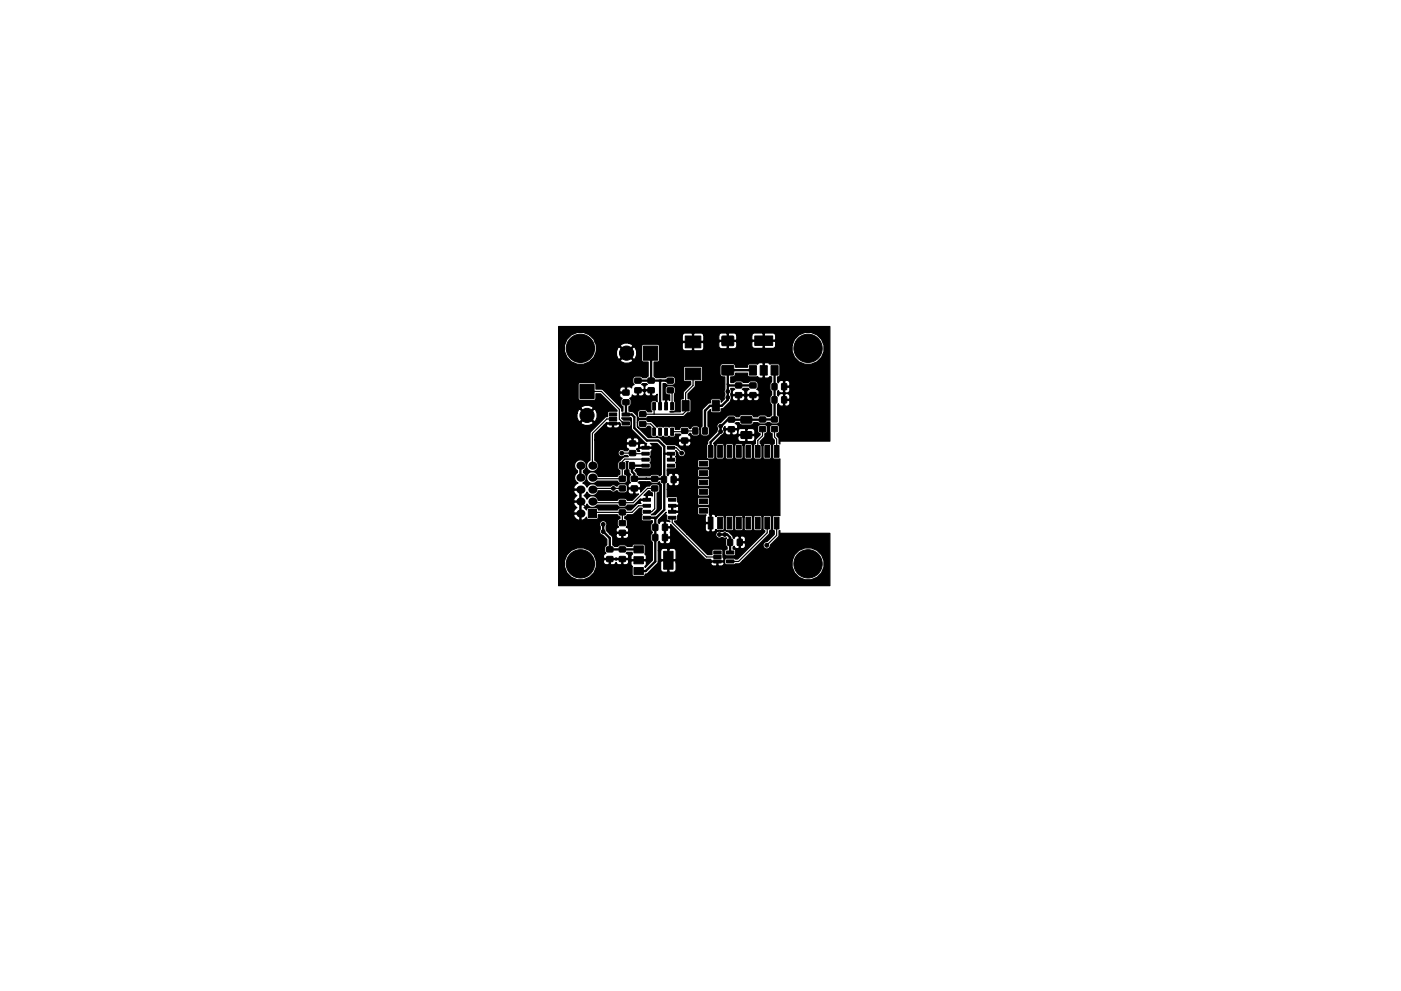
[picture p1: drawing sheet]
<svg xmlns="http://www.w3.org/2000/svg" width="297mm" height="210mm" viewBox="0 0 297 210" stroke-linecap="round" stroke-linejoin="round" font-family="sans-serif">
<g fill="#000">
<circle cx="123.1" cy="98.8" r=".86"/>
<circle cx="125.6" cy="98.8" r=".86"/>
<circle cx="123.1" cy="101.3" r=".86"/>
<circle cx="123.1" cy="103.9" r=".86"/>
<circle cx="123.1" cy="106.4" r=".86"/>
<circle cx="123.1" cy="109" r=".86"/>
<circle cx="125.6" cy="101.3" r=".86"/>
<circle cx="125.6" cy="103.9" r=".86"/>
<circle cx="125.6" cy="106.4" r=".86"/>
</g>
<g fill="#000" stroke="#000" stroke-width=".21">
<path d="M136.4 73.4h3v3h-3zM145.3 71.3h3.3v2.5h-3.3zM145.3 78.1h3.3v2.5h-3.3zM153.1 71.4l2.4-.1v2h-2.4zM153.1 77.6h2.4v1.9h-2.4zM158.9 77.6h1.5v2h-1.5zM161.2 77.6h1.5v2h-1.5zM160 71.3h3.8v2h-3.8zM163.5 77.6h1.5v2h-1.5zM123 81.6h3v3h-3zM129.2 89.5h1.5v.7h-1.5zM129.2 88.6h1.5v.6h-1.5z"/>
<path d="M129.2 87.6h1.5v.7h-1.5zM131.9 87.6h1.5v.7h-1.5zM131.9 89.5h1.5v.7h-1.5zM131.4 98.2h1.1l-.1 1.2h-1zM132.1 84.8h1.2l.1 1-1.3 .1zM132.1 82.8h1.2l.1 1h-1.3zM133.5 98.2h1v1.2h-1zM133.5 93.6h1.2l.1 1h-1.3zM133.5 95.6h1.2l.1 1-1.3 .1zM134.6 82.3h1.3v1h-1.3zM134.6 80.3l1.3-.1v1l-1.3 .1zM135.6 89.4h1.3v1h-1.2z"/>
<path d="M135.6 87.4h1.3v1h-1.2zM136.1 98.5h1.5v.6h-1.5zM136.1 97.2h1.5v.6h-1.5zM136.1 96h1.5v.6h-1.5zM136.1 94.7h1.5v.6h-1.5zM137.4 82.3h1.3v1h-1.3zM137.4 80.2h1.3v1l-1.3 .1zM138.4 85.4h.6v1.6h-.6zM138.4 90.8h.6v1.6h-.6zM139.7 85.4h.6v1.6h-.6zM139.7 90.8h.6v1.6h-.6zM140.9 85.4h.6v1.6h-.6z"/>
<path d="M140.9 90.8h.6v1.6h-.6zM141.5 80.3l1.2-.1 .1 1-1.3 .1zM141.5 82.3h1.2l.1 1h-1.3zM142.2 85.4h.6v1.6h-.6zM142.2 90.8h.6v1.6h-.6zM141.5 94.7h1.5v.6h-1.5zM141.5 96h1.5v.6h-1.5zM141.5 97.2h1.5v.6h-1.5zM141.5 98.5h1.5v.6h-1.5zM144.6 85h1.5v2.2h-1.5zM144.5 93l1.3-.1v1l-1.2 .1zM144.5 90.9h1.3v1h-1.2z"/>
<path d="M146.9 90.8h1v1.3l-1-.1zM148.3 99.9h1.8v1h-1.8zM148.3 97.9h1.8v1h-1.8zM149 90.8h1v1.3l-1-.1zM150.2 94.5h1v2.5h-1zM151 85h1.5v2.2h-1.5zM152.2 94.5h1v2.5h-1zM154.2 94.5h1v2.5h-1zM154.4 90.6h1.3v1h-1.2zM154.4 88.5h1.3v1h-1.2zM156.2 94.5h1v2.5h-1zM156 83.3h1.2v1l-1.2 .1z"/>
<path d="M156 81.3h1.2v1h-1.2zM158.2 94.5h1v2.5h-1zM157.1 91.6h2.2l.1 .2v1.1l-.2 .1h-2l-.1-.2zM157.1 88.4l2.2-.1 .1 .2v1.2l-.2 .1h-2l-.1-.3zM159 83.3h1.2l.1 1h-1.3zM159 81.3h1.2l.1 1h-1.3zM160.2 94.5h1v2.5h-1zM161 90.6l1.3-.1v1l-1.2 .1zM161 88.5h1.3v1h-1.2zM162.2 94.5h1v2.5h-1zM164.2 94.5h1v2.5h-1zM163.7 84.2h1v1.3l-1-.1z"/>
<path d="M163.7 81.4h1v1.3l-1-.1zM163.6 90.6l1.2-.1 .1 1-1.3 .1zM163.6 88.5h1.2l.1 1h-1.3zM165.8 84.2h1l-.1 1.3-1-.1zM165.8 81.4h1l-.1 1.3-1-.1zM124.7 108.1h1.8v1.7h-1.8zM128.7 118.1h1.2v1h-1.2zM128.7 116.1l1.2-.1v1l-1.2 .1zM131.3 118.1h1.3v1h-1.3zM131.3 116.1l1.3-.1v1l-1.3 .1zM131.3 103.1h1.3v1h-1.3zM131.3 101.1h1.3v1h-1.3z"/>
<path d="M131.3 108.2h1.3v1h-1.3zM131.3 106.2l1.3-.1v1l-1.3 .1zM131.3 112.5h1.3v1l-1.3 .1zM131.3 110.5h1.3v1h-1.3zM134.4 115.8h2v1.5h-2zM134.4 118.1h2v1.5h-2zM133.9 101.1h1.2v1h-1.2zM133.9 103.1h1.2v1h-1.2zM136.4 109.5h1.5v.6h-1.5zM136.4 108.3h1.5v.6h-1.5zM136.4 107h1.5v.6h-1.5zM136.4 105.7h1.5v.6h-1.5z"/>
<path d="M138.2 103.1h1.2l.1 1h-1.3zM138.2 101.1h1.2l.1 1h-1.3zM138.4 113.4h1.1l-.1 1.3-1-.1zM138.4 111.3h1.1l-.1 1.2h-1zM140.3 101.1h1v1.3h-1zM140.5 113.4h1v1.3l-1-.1zM140.5 111.3h1v1.2h-1zM142.3 101.1h1v1.3h-1zM141.8 105.7h1.5v.6h-1.5zM141.8 107h1.5v.6h-1.5zM141.8 108.3h1.5v.6h-1.5zM141.8 109.5h1.5v.6h-1.5z"/>
<path d="M148.3 107.9h1.8v1h-1.8zM148.3 105.9h1.8v1h-1.8zM148.3 103.9h1.8v1h-1.8zM148.3 101.9h1.8v1h-1.8zM150.2 109.7h1v2.5h-1zM151.3 118.8h1.6v.6h-1.6zM151.3 117.8h1.6v.7h-1.6zM151.3 116.9h1.6v.6h-1.6zM152.2 109.7h1v2.5h-1zM154 116.9h1.6v.6h-1.6zM154 118.8h1.6v.6h-1.6zM154.2 109.7h1v2.5h-1z"/>
<path d="M154.3 114.4h1v1.3h-1zM156.2 109.7h1v2.5h-1zM156.3 114.4h1.1l-.1 1.3h-1zM158.2 109.7h1v2.5h-1zM160.2 109.7h1v2.5h-1zM162.2 109.7h1v2.5h-1zM164.2 109.7h1v2.5h-1zM134.4 120.4h2v1.5h-2zM140.7 117h2v3.8h-2z"/>
<circle cx="123.1" cy="73.9" r="3"/>
<circle cx="132.8" cy="74.9" r="1.5"/>
<circle cx="171.3" cy="73.9" r="3"/>
<circle cx="124.5" cy="88.1" r="1.5"/>
<circle cx="130" cy="91.9" r=".4"/>
<circle cx="131.8" cy="96.1" r=".4"/>
<circle cx="136" cy="85.3" r=".4"/>
<circle cx="144.5" cy="96.1" r=".4"/>
<circle cx="152.8" cy="90.4" r=".4"/>
<circle cx="152.8" cy="91.6" r=".4"/>
<circle cx="154.3" cy="83.1" r=".4"/>
<circle cx="154.3" cy="84.3" r=".4"/>
<circle cx="156.6" cy="86.4" r=".4"/>
<circle cx="159.6" cy="86.4" r=".4"/>
<circle cx="123.1" cy="119.6" r="3"/>
<circle cx="127.9" cy="112.8" r=".4"/>
<circle cx="127.9" cy="111.2" r=".4"/>
<circle cx="130" cy="105.3" r=".4"/>
<circle cx="130" cy="103.6" r=".4"/>
<circle cx="135.5" cy="112.3" r=".4"/>
<circle cx="152.5" cy="113.4" r=".4"/>
<circle cx="153.7" cy="113.4" r=".4"/>
<circle cx="154.8" cy="100.6" r=".4"/>
<circle cx="154.8" cy="105.7" r=".4"/>
<circle cx="161.2" cy="105.7" r=".4"/>
<circle cx="161.2" cy="100.6" r=".4"/>
<circle cx="162.6" cy="115.7" r=".4"/>
<circle cx="171.3" cy="119.6" r="3"/>
</g>
<g fill="none" stroke="#000" stroke-width=".5">
<path d="M137.9 74.9l.1 .2v5.6M159.6 78.6l-5.3-.1v6.3l-1.3 1.3h-2.5l-1 1v4.3M164.2 78.6v10.4M123.1 98.8v2.5M132.7 85.3v2.6h1.2l.6 .6v2.3l2.7 2.7h2.2M136.9 98.8h-2.9v1.3l.5 .5v1h6.3M138 80.7l-2.7 .1M138 80.7l4.1 .1h-1M139.6 93.5l1.2 1.2v13.5l-1.9 1.9v9l-2 2.1h-1.5M140.1 80.7l-.1 .2v5.3M140.8 96.3h1.5v1.2M154.3 81.5l.3 .3h5"/>
<path d="M156.6 81.8h.1M164.2 89h-9.9l-1.5 1.4v1.3l-2.1 2.1v2M164.2 82.3h.1M164.2 89h.1M127.9 111.2v1.6l1.4 1.4v2.4h6.1M135.4 116.6h.1M137 101.6h.1M137.1 109.8h2.1M152.5 113.4h1.7l.6 .6v3.2"/>
</g>
<g fill="none" stroke="#000" stroke-width=".25">
<path d="M146.9 79.3v2.5l-1.5 1.6v3.9l-.6 .6h-8.5M124.5 83.1h3l3.8 3.8v2l.9 .9h.5M130 88.9h-1.3l-3.1 3v6.9M131.8 96.1l5.1 .2M136.3 89.9h1.6l.8 .8v.9M136.9 97.5l-.2-.1h-4.2l-.6 .5v3.7M138.7 86.2v1.7M139.4 93.5h.2M142.1 82.8l.4 .4v3M142.3 95h1.1l1.1 1.1M142.5 91.6h2.3M145.2 91.4h.1"/>
<path d="M145.2 91.4h2.2M161.7 91.1v1.4l-1 1v2.3M164.2 91.1v1.6l.5 .5v2.6M125.6 106.4l.2 .3h8.5l3-3.1h1.5v4.3l-.6 .7h-1.1M125.6 101.3l.2 .3h6.2M131.9 101.6h.1M132 103.6h-6.1l-.3 .3M132 108.7v2.3M137.1 106h-1.4l-1.6 1.7h-9.8l-1.2-1.3M137.1 107.3h-1.7l-1.4 1.4h-8.1l-.3 .3M142.5 109.8v1.1l7.3 7.3h2.3M162.7 111v2l-6.1 6.1h-1.8"/>
<path d="M164.7 111v2.6l-2.1 2.1"/>
</g>
<path d="M118.4 69.3h57.6v24.3h-10.5l-.1 .6-.2-.1-.1-1.1-.4-.5v-.5l.5-.4 .1-.9a.63 .63 0 0 0-.6-.6h-.9l-.5 .2-.2 .4v.7a.62 .62 0 0 0 .6 .6v.9l.5 .5v.7l-.3 .2-.1 .2v2.7l.4 .2 1.2-.1v12.1l-1.2-.1-.4 .3v2.6l.1 .3 .3 .1v.8l-1.6 1.5a.79 .79 0 0 0-.8 .8 .79 .79 0 0 0 .8 .8 .79 .79 0 0 0 .7-.9l1.8-1.8 .1-1.2 .2-.1 .1 .7h10.5v11.1h-57.6v-5.3h1.3v1.3a3.4 3.4 0 0 0 4.1 2.7 3.4 3.4 0 0 0 2.6-4.1h1.6v.6l.5 .3h.5l.2-.1v-1h.2v1l.2 .1 .7-.1 .3-.4 .3 .4 .8 .1 .1-.1v-1h.3v1l.1 .1 .8-.1 .3-.4v-.4l-.2-.2h-2.3l-.2 .2-.1-.2h-2.4l-.1 .2h-1.6a3.4 3.4 0 0 0-3.4-2.7 3.4 3.4 0 0 0-3.3 2.8h-1.3v-7.9h8.7l.1 1.2a.78 .78 0 0 0 .6 1.2l.9 .9v1.2l-.3 .2-.2 .4v.9l.3 .3-.3 .1-.2 .4v.4l.1 .2h2.4l.1-.2 .2 .2h2.3l.2-.2v-.4l-.3-.4-.2-.1 .1-.2h1.1l.1 .4-.3 .4v.6l.1 .1h3l.1-.1v-.6l-.3-.4 .1-1.8-.2-.3-2.2-.1-.3 .1-.1 .4h-1.1v-.1a1.78 1.78 0 0 0-1.8 0l-.1 .1h-.7l-.4-.3v-1.7l-.6-.6h1.3v.4l.3 .4 .8 .1 .1-.1v-.9h.3v.9l.1 .1h.6a.71 .71 0 0 0 .5-.9l-.2-.1-3.8 .1-.6-.6-.2-1a.79 .79 0 0 0-.3-1.2 .79 .79 0 0 0-1.1 .6h-8.7v-1.8h3.2l.6 .9 .5 .2 .2-.1v-1.2h-1.2l-.1 .2h-3.2v-2.5h3.2l.2 .4 .5 .5-.5 .5-.2 .4 .1 .2h1.2v-2.3h-1.2l-.1 .3h-3.2v-2.6h3.2l.2 .5 .5 .5-.5 .4-.2 .5 .1 .2h1.2v-2.3h-1.2l-.1 .2h-3.2v-.7h3.2l.1 .3h1.5v6.5a1.04 1.04 0 0 0 1.2-.6l.2 .5h1.9l.3-.2 .1-.8h4l.2 .3 .4 .2v.3l-.4 .2-.2 .5v.9l.2 .2a.71 .71 0 0 0-.5 .9l.2 .2h2.3l.2-.2v-.4l-.3-.4-.2-.1 .2-.2v-.9a.62 .62 0 0 0-.5-.7v-.3l.4-.2 .1-.3h1.2l1.4-1.4h.4l.2 .1-.2 .4v.7l.2 .2-.2 .3 .1 .9 2.2 .1v.4l-.1 .1a1.78 1.78 0 0 0 0 1.8l.1 .2-.3 .3a1.9 1.9 0 0 0 .2 1.6l.1 .1v3.9l-1.5 1.5-.1-.2 .3-.5v-.5l-.1-.2h-3l-.1 .2v.5l.3 .5-.1 1.7 .3 .4h2.3l.2-.5 .6-.2 2-2 .2-.4h.5v1.7l.5 .5h.8l.2-.2v-2.2h.2v2.2l.2 .2h.8l.4-.3 .1-1.7h7.4l.3 .6 .8 .1 .2-.2v-.7h.2v.7l.2 .2h.6a.51 .51 0 0 0 .4-.9h-2.5l-.2 .2h-7.4l-.1-.4h-3l-.1 .2h-.5v-2.4h.5v1.8l.1 .1h1.4v-2.2h.2v2.2h1.4l.1-.1-.1-2-.4-.3h-.8l-.2 .2a1.69 1.69 0 0 0-1.5-.1l-.2 .4h-.5v-1.8l.2-.2 .3 .5 .6 .1 .2-.2v-1h.2v1l.2 .2a.71 .71 0 0 0 .9-.5v-.6l-.2-.1h-1.2l.1-2.2h.2v1.9h.9l.2-.1-.1-.8 .1-.8-.2-.2h-1.2l.1-1.3-.2-.2a.71 .71 0 0 0-.9 .6l-.2-.2v-.6l1.7-1.6-.2 .3 .3 .4v.9l.2 .2h.4v.2l-.3-.2h-.4l-.2 .2v1.1h.9l.2-.5 7.4 7.3 1.1 .1 .2 .3h2.5l.2-.2 .1 .8 .3 .2h1.6l.3-.2h.9l.7-.6h10.4v1.3a3.4 3.4 0 0 0 5.3 2.2 3.4 3.4 0 0 0 0-5.7 3.4 3.4 0 0 0-5.3 2.2h-10.4l5.6-5.8 .1-.6 .2-.1 .1-.3v-2.5l-.2-.3-1.1-.1-.4 .3v2.6l.1 .3 .3 .1v.2l-5.8 5.8h-.5l-.3-.2h-1.6l-.5 .4-.2-.5-.1-1.6-.3-.2h-1.7l-.3 .4 .1 .8h-1l-4.4-4.4h6.2a.79 .79 0 0 0 .3 .8 .79 .79 0 0 0 .9-.1l.5 .2 .5-.1-.1 .3a1.89 1.89 0 0 0 .1 1.6l.2 .1v.4l-.5 .2-.1 .8 .2 .3 .2 .1 1.9-.1v-1.1l-.5-.2v-.4l.2-.2 .3 .4 .7 .1 .1-.2v-1h.3v1l.1 .2a.71 .71 0 0 0 1-.5v-.6l-.2-.1h-1.2v-1.3h.3v1h.9l.2-.1-.1-.8-.5-.3h-.4l-.1 .2-.4-.2a.71 .71 0 0 0-1 .5l-.4-.6-1-.8a1.24 1.24 0 0 0-1.2 0l-.3-.2a.79 .79 0 0 0-.9 .7h-6.2l-2-2h5.9v1a.61 .61 0 0 0 1 .4v-1.6h-.8l-.2 .2h-5.9l-.6-.8h.4l.3-.2v-.9l.2-.5-.1-.2h-1.4v-1.3h.3v1.1h1.1l.1-.2v-.4h4l.1 1.2 1.7 .2-.2 .3v1.1l.2 .1h.8v-1.6h.3v3.5a.61 .61 0 0 0 1-.4l.4 .3 1.2-.1 .1-2.8h.3v2.5l.2 .4h1.2l.3-.2v-2.7h.3v2.5l.2 .4h1.2l.3-.2v-2.7h.3v2.5l.2 .4h1.2l.3-.2v-2.7h.3l.1 2.8 1.3 .1 .2-.1 .1-.3v-2.5l-.2-.3h-1.3l-.2 .3h-.3l-.1-.2-.2-.2-1.2 .1-.2 .3h-.3l-.1-.2-.2-.2-1.2 .1-.2 .3h-.3l-.1-.2-.2-.2-1.2 .1-.2 .3h-.3l-.1-.2-.2-.2h-1l-.4 .3a.61 .61 0 0 0-1-.4l-.4-.1v-1.2l-.2-.4h-1.9l-.3 .1-.1 .3h-4v-.3l-.1-.2h-1.4v-.2h1.4l.1-.2-.2-.5v-.6h4.2v1l.2 .3h2.1l.2-.3v-1l-.2-.4h-1.9l-.3 .1-.1 .3h-4.2l-.1-.4-.3-.1h-1.5l-.3 .1v-1.6h6.4v1l.2 .3 2 .1 .2-.2 .1-.2-.1-1.3-2-.1-.3 .1-.1 .3h-6.4v-1.2l.1-.2 .3 .5 .6 .1 .2-.2v-1h.3v1l.1 .2a.71 .71 0 0 0 .9-.5v-.6l-.1-.1h-1.2h5.2v1l.2 .3 2 .1 .2-.2 .1-.2v-1.2l-.3-.2h-1.8l-.3 .1-.1 .3h-5.2v-1.3h.3v1h.9l.1-.1v-.6a.71 .71 0 0 0-.9-.5l-.1 .2-.9-.2-.4 .3-.1 .2-.1-.1v-.9h6.4v1l.2 .3 2 .1 .2-.2 .1-.2v-1.2l-.3-.2h-1.8l-.3 .1-.1 .3h-6.4v-.4l1.8-.1 .1-.9-.2-.3 .2-.3h4.5v1l.2 .3 2 .1 .3-.3v-1.3l-.3-.2h-1.8l-.3 .1-.1 .3h-4.5v-.8l-.2-.2 .2-.2v-.7l-.2-.4 .5 .5v.2a.79 .79 0 0 0 .9 .6 .79 .79 0 0 0 .7-.8 .79 .79 0 0 0-.8-.7l-.8-.8-.5-.3h-1.9l-.6-.5h3.1a.71 .71 0 0 0 .5 .9h.6l.1-.2v-.9h.3v.9l.1 .2 .9-.2h3.5v2.7l.4 .2h1l.3-.2v-2.7h.3v2.7l.4 .2h1l.3-.2v-2.7h.3v2.7l.4 .2h1l.3-.2v-2.7h.3v2.7l.4 .2h1l.3-.2v-2.7h.3v2.7l.4 .2h1l.3-.2v-2.7h.3v2.7l.4 .2h1l.3-.2v-2.7h.3v2.7l.4 .2h1l.2-.1 .1-.3v-2.6l-.3-.3h-1l-.3 .2-.1 .2h-.3l-.1-.2-.2-.2v-.4l.9-1.1 .1-.6a.62 .62 0 0 0 .6-.6l-.1-.9-.3-.4a1.9 1.9 0 0 0-1.6 .2l-.2 .4v.9l.6 .4v.2l-1 1.1v.8l-.3 .2-.1 .2h-.3l-.1-.2-.2-.2-1.2 .1-.2 .3h-.3l-.1-.2-.2-.2-1.2 .1-.2 .3h-.3l-.1-.2-.2-.2-1.2 .1-.2 .3h-.3l-.2-.3-1.1-.1-.3 .2-.1 .2h-.3l-.2-.3 1.5-1.6h3.6l.1 .8 .4 .3h1.1l.1-.2v-1.1h.3v1.1l.1 .2h1l.6-.5v-.6l-.2-.2-7.1 .2 .6-.6 .1-.6h.2v.4l.3 .4 .8 .1 .1-.2v-.9h.3v.9l.2 .2h.5a.68 .68 0 0 0 .5-.9v.6l.2 .2h1.5v-1.1h.3v1.1h1.5l.2-.2v-.6l-.3-.4a1.93 1.93 0 0 0-1.7 .1l-.1-.2h-1.1l-.5 .5-.2-.2h-2.3l-.4 .2-.1-.5 .3-.4 .2 .4h2.3l.2-.1v-.4l-.3-.4-.2-.1 .1-.2h.7l.2 .3 .4 .2 2.1-.1 .4-.4 1 .1a1.78 1.78 0 0 0 1.8 0l.1-.2h.5l.3 .3a1.9 1.9 0 0 0 1.6-.1l.2-.5v-.6l-.2-.5-.2-.1v-2.3l.1-.2 .3 .5 .7 .1 .1-.2v-1h.3v1l.1 .2a.71 .71 0 0 0 1-.5v-.6l-.2-.1h-1.2v-1.3h.3v1h.9l.2-.2-.1-.7-.4-.3h-.5l-.1 .2-.4-.2a.71 .71 0 0 0-1 .5l-.1-.1v-.9l.1-.2 .3 .5 .7 .1 .1-.2v-1h.3v1l.1 .2a.71 .71 0 0 0 1-.5v-.6l-.2-.1h-1.2v-1.3h.3v1h.9l.2-.1-.1-.8-.4-.3h-.5l-.1 .2-.4-.2a.71 .71 0 0 0-1 .5l-.1-.1v-1.1l.3-.1 .2-.3-.1-2.2-.3-.2-1.8 .1-.4-.4h-.6l-.1 .2v3l.1 .1h.6l.4-.3 .4 .1v1l-.3 .3a1.89 1.89 0 0 0 .1 1.6l.2 .2v.7l-.3 .3a1.89 1.89 0 0 0 .1 1.6l.2 .1v2.3l-.4 .3h-.5l-.3-.3a1.89 1.89 0 0 0-1.6 .1l-.2 .2h-.8l-.4-.4-2.1-.1-.4 .2-.2 .3h-.6l-.3-.3a1.9 1.9 0 0 0-1.6 .1l-1.4 1.4a.77 .77 0 0 0-.7 .5 .77 .77 0 0 0 .1 .8l-.2 .7-1.9 2-.1 .6-.2 .3h-3.5l.2-.3v-.4l-.2-.2-5.6 .2-.9-.9-2.4-.1-2.3-2.3v-.9l.1 .9 .4 .3a1.89 1.89 0 0 0 1.6-.1l.1-.3h.4l.3 .3v1.7l.2 .3 .8 .1 .3-.3 .2 .2 .8 .1 .3-.3 .2 .2 .7 .1 .4-.3 .1 .2 .8 .1 .3-.3 .1-.4h1l.2 .2-.3 .1-.3 .4v.4l.2 .1h2.3l.2-.1a.71 .71 0 0 0-.5-.9l.2-.4h.3l.4 .6h.9a.63 .63 0 0 0 .6-.6v-.9h.1v.9l.2 .4 .5 .2h.6a.63 .63 0 0 0 .6-.6v-1.2l-.3-.3v-3l.5-.5 .1 .4 .2 .3h1.8l.2-.3v-.6l.6-.1 1.3-1.3 .3-.8v-.4h.2a.71 .71 0 0 0 .5 .9h.5l.2-.1v-.9h.2v.9l.2 .1 .8-.1 .2-.4v-.4h.4v.4l.3 .4 .8 .1 .1-.1v-.9h.3v.9l.1 .1h.6a.71 .71 0 0 0 .5-.9l-.2-.1h-2.3l-.2 .1-.5-.1h-2.4l-.3 .1-.2-.6 .2-.6-.2-.5h.7l.2 .2-.3 .1-.2 .4v.4l.1 .2h2.4l.1-.2a.71 .71 0 0 0-.5-.9l.2-.2h1l.2 .2-.2 .1-.3 .4v.4l.2 .2h2.3l.2-.2a.71 .71 0 0 0-.5-.9l.2-.3v-.9l-.4-.5a1.89 1.89 0 0 0-1.6 .1l-.1 .1h-1l-.3-.2a1.9 1.9 0 0 0-1.6 .1l-.1 .2h-.7v-1.2h.4a.66 .66 0 0 0 .7-.8h2.5v.5l.2 .2h1.9l.4 .3h.6l.2-.1v-3l-.2-.2h-.6l-.4 .4-1.9-.1-.2 .2v.5h-2.5v-.1a.63 .63 0 0 0-.7-.7h-2l-.5 .2-.2 .5v1.5a.74 .74 0 0 0 1.1 .7l-.1 4.6-.7 .7v-.4l-.2-.3h-1.8l-.2 .3-.1 .6-.5 .1-1.1 1.1-.2 .4 .1 3.3-.5 .6a.63 .63 0 0 0-.6-.6h-.9l-.4 .5h-.3l-.1-.3a1.78 1.78 0 0 0-1.8 0l-.2 .5h-.9l-.1-.4-.3-.3-.8 .1-.1 .1-.4-.2-.7 .1-.2 .1-.2-.1-.7-.1a.38 .38 0 0 1-.7-.1l-.9-.8-.8-.1-.1-.2a1.78 1.78 0 0 0-1.8 0l-.3 .4v-1.4l-.7-.7-1.1-.3v-.9l.3-.2 .2-.4v-.9l-.3-.3 .5-.3 .1-.4 .3 .2h.6l.1-.1v-1h.3v1l.1 .1h.6a.71 .71 0 0 0 .5-.9h.1a.71 .71 0 0 0 .5 .9h.6l.1-.2v-.9h-1l-.2 .2-.3-.2h-1.3v-.2h1.3l.2-.2-.1-.6-.4-.3 .2-.2h.8l.1 .2a.71 .71 0 0 0-.5 .9l.2 .2h1.3v1.1l.1 .2h.6l.4-.4v1.6l-.2-.1-.7-.1-.4 .3v1.7l.2 .4h-.9l-.1-.3a1.78 1.78 0 0 0-1.8 0l-.2 .5v.6l.4 .6a1.9 1.9 0 0 0 1.6-.1l.1-.3h7.5l.3-.2 .7-.6 .6-.1 .1-2.5-.2-.4h-.4v-1l1.5-1.6v-1h1.2l.3-.3v-2.9l-.3-.1-3.6 .1-.1 2.9 .4 .3h1.1v.6l-1.5 1.6v1.4h-.4l-.2 .3v2.5h-2.3l.9-.1 .2-.2-.1-3.5 .2-.5v-.6a.63 .63 0 0 0-.6-.6h-.9l-.5 .1-.2 .5v.6a.71 .71 0 0 0 1 .7v1.2l-.3-.2-.3 .1v1.4h-.3v-1.4l-.2-.1-.3 .1v-3.5h.5l.1 .1a1.78 1.78 0 0 0 1.8 0l.2-.4v-.7l-.4-.5a1.9 1.9 0 0 0-1.6 .1l-.1 .1h-2.1l-.3-.3v-3h.9l.2-.4v-3l-.1-.2-.3-.2h-3l-.3 .3v3.3l.3 .2h1v3l-.4 .3h-.7l-.1-.1a1.78 1.78 0 0 0-1.8 0l-.2 .4v.7l.3 .5-.5 .3-.1 .4-.4-.2h-.5l-.2 .1v1.2h-1.3l-.1 .2a.71 .71 0 0 0 .5 .9l-.2 .3-.1 .9 .2 .4 .3 .2v.9h-.3l-.1-.7-4-3.9h3.7v.4l.1 .2h1.1v-1l-.2-.1-.7 .1-.3 .4h-5.1v-1l-.2-.4h-3.1l-.4 .2 .1 3.4 3.4 .1 .2-.3v-1h1l3.5 3.5v.1l-1.9 .1-.1 1.1-.5 .1-3.2 3.2v5.8a1.29 1.29 0 0 0-.3 2.3 1.29 1.29 0 0 0 2.1-1l-.1-.5-.7-.7v-4.2h6.7v.4l.1 .2h1.1v-1h.2v1h1.1l.1-.2v-.7l-.5-.2h-.5l-.2 .1-.9-.1-.5 .5h-6.7v-1.2l2-2.1h.5l.2 .6 .9 .1 .1-.2v-.6h.3v.6l.2 .2h.6a.51 .51 0 0 0 .3-.8h-2.5l-.1 .1h-.5l.5-.5h2.7l.4 .9h1.9l.2-.3-.1-1-1.5-.1-.4-.5h1.9l.2 .1v2.3l2.8 2.9 .4 .2-.1 .8h1.1l.2-.3-.4-.5h1.4l.9 .9v5.7l-.4 .2-.3-.2a1.89 1.89 0 0 0-1.6 .1l-.1 .1h-2.3l-.4-.2v-.4l-.5-.5 .3-.4 2.7 .1 .3-.1 .1-.9-.2-.3 .2-.2v-.8l-.2-.3 .2-.2v-.9l.3-.5-.2-.2h-2.5l-.1 .3 .2 .4h-.5l-.3-.5a.64 .64 0 0 0 .5-.7l.2 .3h1.1v-.7l-.1-.1h-.6l-.6 .5-.1-.4h-2.4l-.1 .2v.4l.3 .4 .2 .1-.2 .3h-.7a.79 .79 0 0 0-1.1 0 .79 .79 0 0 0 0 1.1 .79 .79 0 0 0 1.1-.1h.7l.1 .3h-.9l-1.3 1.2a1.89 1.89 0 0 0 .2 1.6l.2 .1v.8l-.3 .2-.2 .3h-4.1a1.25 1.25 0 0 0-1.8-.9 1.25 1.25 0 0 0-.4 1.9 1.25 1.25 0 0 0 2 0h4.3l.4 .4a1.9 1.9 0 0 0 1.6-.1l.1-.5v-.9l-.6-.4v-.8l.3-.1a1.78 1.78 0 0 0 0-1.8h.5l-.1 .2a1.9 1.9 0 0 0 .1 1.6l.2 .1v.5l.3 .4-.3 .6 .1 .8 .2 .3a.71 .71 0 0 0-.5 .9l.1 .2h2.4l.1-.2v-.4l-.2-.4-.3-.1 .2-.2h2.3l.3 .3a1.9 1.9 0 0 0 1.6-.1l.1-.2 .4 .6v5.1l-1.3 1.3h-.8l1.2-1.1v-3.5l.5-.4 .1-.9a.63 .63 0 0 0-.6-.6h-1.2l-.3 .4-.7 .1-1.3 1.2v-.5l-.1-.1h-1.1v.9l.2 .1h.6l-1.4 1.4h-1l-.4-.5a1.89 1.89 0 0 0-1.5 .2l-.2 .3h-4.1v-.3a1.27 1.27 0 0 0-1.2-.7 1.27 1.27 0 0 0-1.1 .7l-.7-.7 .7-.8a1.25 1.25 0 0 0 1.2 .7 1.25 1.25 0 0 0 1.1-1h2.7l.1 .2a.77 .77 0 0 0 1-.2h.3l.4 .4a1.9 1.9 0 0 0 1.6-.1l.3-.5a.71 .71 0 0 0 .5 .9h.5l.2-.1v-.9h-1.1l-.3 .1v-.8l-.4-.4a1.9 1.9 0 0 0-1.5 .2l-.2 .2-.4-.1a.77 .77 0 0 0-1 .1h-2.9l-.1-.1a1.28 1.28 0 0 0-2 .4l-.5-.7-.4-.2 .4-.3a1.24 1.24 0 0 0-.3-1.9v-.4l.3-.2a1.25 1.25 0 0 0-.1-1.8 1.25 1.25 0 0 0-1.8 .2 1.25 1.25 0 0 0 .3 1.8v.4l-.2 .1a1.26 1.26 0 0 0 .4 2.1l-.4 .2-.6 .8h-3.2v-13.9h4.7a1.66 1.66 0 0 0 2.7 0l-1.3-1.3-1.4 1.3h-4.7v-1.9h3.9v.9l.3 .7 .3 .2 1.4-1.4h.3l1.4 1.4 .3-.2a1.78 1.78 0 0 0-.3-2.5l-1.4 1.3h-.3l-1.4-1.3-.3 .2-.3 .7h-3.9v-1.1h4.7l1.4 1.4 1.3-1.4a1.66 1.66 0 0 0-2.7 0h-4.7v-13.4h1.3v1.4a3.4 3.4 0 0 0 5.6 1.8h6.2l.2 .4a1.78 1.78 0 0 0 2.5-.4l-1.4-1.3-1.3 1.3h-6.2l.6-.6 .5-1.3h4.3v.9l.3 .7 .3 .2 1.4-1.4h.3l1.4 1.4 .3-.2a1.78 1.78 0 0 0-.3-2.5l-1.4 1.3h-.3l-1.4-1.3-.3 .1-.3 .8h-4.3v-1.1h5.1l1.3 1.3 1.4-1.3-.2-.3-.7-.3h11.4v1.1l.2 .4 1.8 .1 .1-.1v-1.6h.3v1.6l.1 .1h1.5l.5-.5v-1.1l-.1-.1h-4.3l-.1 .1h-11.4a1.6 1.6 0 0 0-1.8 .6h-5.1l-.2-.8h26.2v.9l.3 .4 1.3 .1 .2-.2v-1.4h.2v1.4l.2 .2h1.1l.5-.5v-.9h3.2v.8l.3 .4 1.9 .1 .2-.1v-1.4h.3v1.4l.1 .1h1.8a.62 .62 0 0 0 .5-.7h3.4v1.4a3.4 3.4 0 0 0 5.3 2.2 3.4 3.4 0 0 0 0-5.8 3.4 3.4 0 0 0-5.3 2.2h-3.4v-.6l-.2-.2h-4.8l-.1 .2-6.8-.2-.2 .2h-26.2l-.3-.6-.8-.8h19.6v1.1l.1 .1h2v-1.6h.3v1.6h2l.1-.1v-1.1h3.2v.8l.2 .2h1.6v-1.4h.2v1.4h1.7l.1-.2v-.8h3.2v.8l.1 .2h2.3v-1.4h.3v1.4h2.2l.2-.2v-.8l-.5-.6h-1.8l-.1 .2-.5-.2h-1.7l-.5 .6h-3.2l-.5-.6h-1.1l-.2 .2a2.07 2.07 0 0 0-1.7-.1l-.3 .5h-3.2l-.5-.5h-1.5l-.1 .1-.4-.1h-1.5l-.5 .5h-19.6l-.1-.2a3.4 3.4 0 0 0-5.3 2.2h-1.3zM124.5 106.9a1.25 1.25 0 0 0 2.1 .3h4.3l.2 .2a1.78 1.78 0 0 0 1.8 0l.1-.2 1.5-.1 1.3-1.3 1.2 .1v-.6l-.5-.2 1-1h.3l.1 .3 .4 .2v.6l-.9-.1-.1 .2v.9h-1.4l-.2 .3 .2 .3h-.7l-1.4 1.4h-.8l-.1-.3a1.78 1.78 0 0 0-1.8 0l-.2 .3h-4l-.3-.5h-1.9l-.2 .1-.1 .4-.6-.5z" fill="#000" stroke="#000" stroke-width=".25"/>
</svg>
